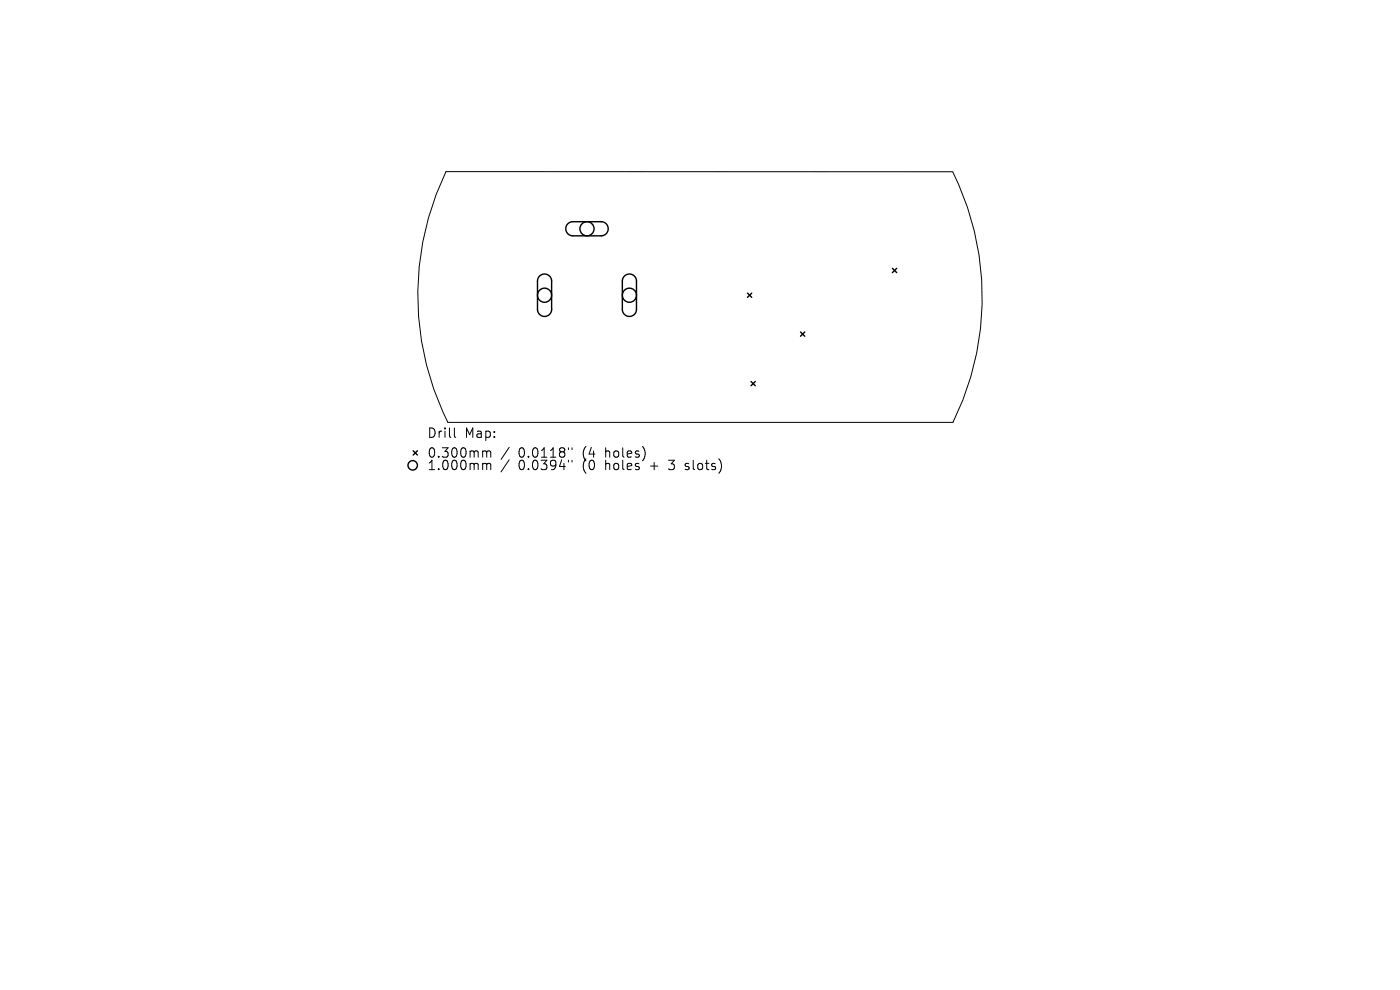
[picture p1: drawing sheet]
<svg xmlns="http://www.w3.org/2000/svg" width="297mm" height="210mm" viewBox="0 0 297 210" stroke-linecap="round" stroke-linejoin="round" font-family="sans-serif">
<defs><g id="words">
<g font-size="2.8">
<text x="90.6" y="93.2">Drill</text>
<text x="98.6" y="93.2">Map:</text>
<text x="90.6" y="97.4">0.300mm</text>
<text x="90.6" y="100">1.000mm</text>
<text x="110" y="97.4">0.0118&quot;</text>
<text x="110" y="100">0.0394&quot;</text>
<text x="123.7" y="97.4">(4</text>
<text x="123.7" y="100">(0</text>
<text x="128.7" y="97.4">holes)</text>
<text x="128.7" y="100">holes</text>
<text x="138.4" y="100">+</text>
<text x="142.6" y="100">3</text>
<text x="146.2" y="100">slots)</text>
</g>
</g></defs>
<g fill="none" stroke="#000" stroke-width=".21">
<path d="M94.6 36.4l107.5 .1a59.7 59.7 0 0 1 .1 53.1h-107.2a60.3 60.3 0 0 1-.4-53.2zM96.4 90.8v1.7l.3 .3M102.7 95.7h.3l.3 .2M102.7 98.3h.3l.3 .3M103.3 95.9l.2-.2h.5l.1 1.3M103.3 95.9v1.1M103.3 98.6v1M103.3 98.6l.2-.3 .5 .1 .1 1.2M108 94.9l-1.7 2.6M108 97.5l-1.7 2.6M120.6 95v.4M120.6 97.6v.4"/>
<path d="M121.3 95v.4M121.3 97.6v.4M145.3 99.5l.2 .1M145.4 98.4v.5"/>
</g>
<g fill="none" stroke="#000" stroke-width=".3">
<path d="M114.5 58.6a1.5 1.5 0 0 1 1.6-.4 1.5 1.5 0 0 1 .9 1.4v6a1.5 1.5 0 0 1-1.5 1.5 1.5 1.5 0 0 1-1.5-1.5v-6.1zM120.5 47.5l.9-.5h6.1a1.5 1.5 0 0 1 1.5 1.5 1.5 1.5 0 0 1-1.5 1.5h-6a1.5 1.5 0 0 1-1.4-.9 1.5 1.5 0 0 1 .4-1.6zM132.5 58.6a1.5 1.5 0 0 1 1.6-.4 1.5 1.5 0 0 1 .9 1.4v6a1.5 1.5 0 0 1-1.5 1.5 1.5 1.5 0 0 1-1.5-1.5v-6.1zM189.3 56.9l.9 .9M190.2 56.9l-.9 .9M158.6 62.2l.9 .9M159.5 62.2l-.9 .9M169.8 70.4l.9 .9M170.7 70.4l-.9 .9M87.7 95.6l.9 .9M88.6 95.6l-.9 .9M159.3 80.9l.9 .9"/>
<path d="M160.2 80.9l-.9 .9"/>
<circle cx="124.5" cy="48.5" r="1.5"/>
<circle cx="115.5" cy="62.6" r="1.5"/>
<circle cx="133.5" cy="62.6" r="1.5"/>
<circle cx="87.6" cy="98.7" r="1"/>
</g>
<use href="#words"/>
</svg>
